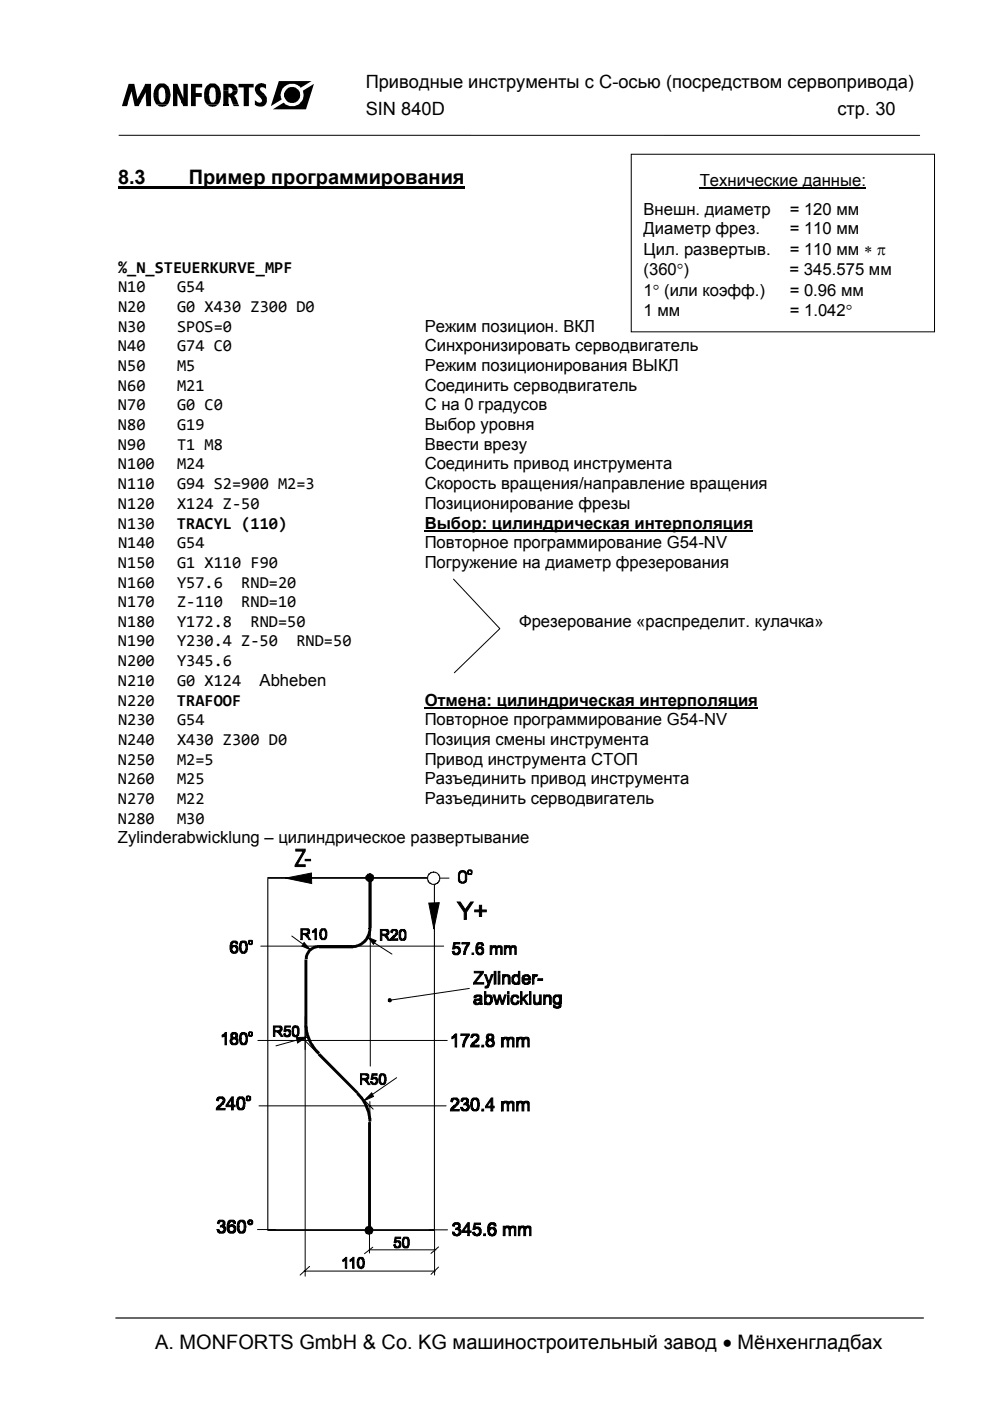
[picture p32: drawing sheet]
<svg xmlns="http://www.w3.org/2000/svg" width="210mm" height="297mm" viewBox="0 0 210 297" stroke-linecap="round" stroke-linejoin="round" font-family="sans-serif">
<defs><g id="words">
<g font-size="4.2">
<text x="25" y="39.1">8.3</text>
<text x="40" y="39.1">Пример программирования</text>
<text x="32.9" y="286.1">A. MONFORTS GmbH &amp; Co. KG машиностроительный завод • Мёнхенгладбах</text>
</g>
<g font-size="3.9">
<text x="77.5" y="18.6">Приводные инструменты с C-осью (посредством сервопривода)</text>
<text x="77.5" y="24.5">SIN 840D</text>
<text x="177.5" y="24.5">стр. 30</text>
</g>
<g font-size="3.5">
<text x="148.4" y="39.4">Технические данные:</text>
<text x="136.4" y="45.6">Внешн. диаметр</text>
<text x="167.4" y="45.6">= 120 мм</text>
<text x="136.4" y="49.7">Диаметр фрез.</text>
<text x="167.4" y="49.7">= 110 мм</text>
<text x="25" y="57.8">%_N_STEUERKURVE_MPF</text>
<text x="136.4" y="58.4">(360°)</text>
<text x="136.4" y="54">Цил. развертыв.</text>
<text x="167.4" y="58.4">= 345.575 мм</text>
<text x="167.4" y="54">= 110 мм ∗ π</text>
<text x="25" y="62">N10</text>
<text x="37.5" y="62">G54</text>
<text x="136.4" y="62.7">1° (или коэфф.)</text>
<text x="167.4" y="62.7">= 0.96 мм</text>
<text x="25" y="66.1">N20</text>
<text x="25" y="70.3">N30</text>
<text x="37.5" y="66.1">G0 X430 Z300 D0</text>
<text x="37.5" y="70.3">SPOS=0</text>
<text x="90" y="70.3">Режим позицион. ВКЛ</text>
<text x="136.4" y="67">1 мм</text>
<text x="167.5" y="67">= 1.042°</text>
<text x="25" y="74.5">N40</text>
<text x="37.5" y="74.5">G74 C0</text>
<text x="90" y="74.5">Синхронизировать серводвигатель</text>
<text x="25" y="82.8">N60</text>
<text x="25" y="78.6">N50</text>
<text x="37.5" y="82.8">M21</text>
<text x="37.5" y="78.6">M5</text>
<text x="90" y="82.8">Соединить серводвигатель</text>
<text x="90" y="78.6">Режим позиционирования ВЫКЛ</text>
<text x="25" y="87">N70</text>
<text x="37.5" y="87">G0 C0</text>
<text x="90" y="87">C на 0 градусов</text>
<text x="25" y="91.1">N80</text>
<text x="25" y="95.3">N90</text>
<text x="37.5" y="91.1">G19</text>
<text x="37.5" y="95.3">T1 M8</text>
<text x="90" y="91.1">Выбор уровня</text>
<text x="90" y="95.3">Ввести врезу</text>
<text x="25" y="99.5">N100</text>
<text x="37.5" y="99.5">M24</text>
<text x="90" y="99.5">Соединить привод инструмента</text>
<text x="25" y="107.8">N120</text>
<text x="25" y="103.7">N110</text>
<text x="37.5" y="107.8">X124 Z‐50</text>
<text x="37.5" y="103.7">G94 S2=900 M2=3</text>
<text x="90" y="107.8">Позиционирование фрезы</text>
<text x="90" y="103.7">Скорость вращения/направление вращения</text>
<text x="25" y="112.1">N130</text>
<text x="37.5" y="112.1">TRACYL (110)</text>
<text x="90" y="112.1">Выбор: цилиндрическая интерполяция</text>
<text x="25" y="116.2">N140</text>
<text x="37.5" y="116.2">G54</text>
<text x="90" y="116.2">Повторное программирование G54-NV</text>
<text x="25" y="124.6">N160</text>
<text x="25" y="120.4">N150</text>
<text x="37.5" y="124.6">Y57.6</text>
<text x="37.5" y="120.4">G1 X110 F90</text>
<text x="51.2" y="124.6">RND=20</text>
<text x="90" y="120.4">Погружение на диаметр фрезерования</text>
<text x="25" y="128.7">N170</text>
<text x="37.5" y="128.7">Z‐110</text>
<text x="51.2" y="128.7">RND=10</text>
<text x="25" y="132.9">N180</text>
<text x="25" y="137">N190</text>
<text x="37.5" y="137">Y230.4 Z‐50</text>
<text x="37.5" y="132.9">Y172.8</text>
<text x="53.1" y="132.9">RND=50</text>
<text x="62.8" y="137">RND=50</text>
<text x="110" y="132.9">Фрезерование «распределит. кулачка»</text>
<text x="25" y="141.2">N200</text>
<text x="37.5" y="141.2">Y345.6</text>
<text x="25" y="145.4">N210</text>
<text x="25" y="149.6">N220</text>
<text x="37.5" y="149.6">TRAFOOF</text>
<text x="37.5" y="145.4">G0 X124</text>
<text x="55" y="145.4">Abheben</text>
<text x="90" y="149.6">Отмена: цилиндрическая интерполяция</text>
<text x="25" y="153.8">N230</text>
<text x="37.5" y="153.8">G54</text>
<text x="90" y="153.8">Повторное программирование G54-NV</text>
<text x="25" y="157.9">N240</text>
<text x="37.5" y="157.9">X430 Z300 D0</text>
<text x="90" y="157.9">Позиция смены инструмента</text>
<text x="25" y="166.3">N260</text>
<text x="25" y="162.1">N250</text>
<text x="37.5" y="166.3">M25</text>
<text x="37.5" y="162.1">M2=5</text>
<text x="90" y="166.3">Разъединить привод инструмента</text>
<text x="90" y="162.1">Привод инструмента СТОП</text>
<text x="25" y="170.5">N270</text>
<text x="37.5" y="170.5">M22</text>
<text x="90" y="170.5">Разъединить серводвигатель</text>
<text x="25" y="174.6">N280</text>
<text x="25" y="178.8">Zylinderabwicklung – цилиндрическое развертывание</text>
<text x="37.5" y="174.6">M30</text>
</g>
</g></defs>
<path d="M59.1 17.2h7l-8.7 5.3zM57.8 23.2l8.8-5.4-1.7 5.4z" fill="#000"/>
<circle cx="62" cy="20.1" r="2.4" fill="#fff"/>
<g fill="#000">
<path d="M27.3 17.8h1.2l.6 3.2 1.7-3.2h1.2v4.7h-1l-.1-3.1-1.5 3.1h-.8l-.7-3.1-1 3.1h-1.1z" fill-rule="evenodd"/>
<path d="M36.7 17.8h.9l1.3 3v-3h.9v4.7h-1l-1.3-2.9 .1 2.9h-.9z" fill-rule="evenodd"/>
<path d="M40.5 17.8h2.4v.7h-1.4v1.2h1.3v.9h-1.3v1.9h-1z" fill-rule="evenodd"/>
<path d="M47.3 17.8h2.1a1.34 1.34 0 0 1 1 1.4h-1.1l-.2-.5-.3-.2h-.3v.7h-1.2z" fill-rule="evenodd"/>
<path d="M50.6 17.8h3.2v.7h-1v4h-1.1v-4h-1.1z" fill-rule="evenodd"/>
<path d="M33.3 18l.6-.3h.9a2.66 2.66 0 0 1 1.4 2.5h-1.1l-.1-.9a.73 .73 0 0 0-.9-.8 1.46 1.46 0 0 0-.5 1.7h-1.1l.2-1.2z" fill-rule="evenodd"/>
<path d="M32.5 20.2h1.1l.1 .9a.73 .73 0 0 0 .9 .6l.4-.5 .1-1h1.1l-.2 1-.5 1h-2.3l-.6-1.1z" fill-rule="evenodd"/>
<path d="M33.2 22.2h2.3a1.54 1.54 0 0 1-2.3 0z" fill-rule="evenodd"/>
<path d="M44 18l.6-.3 1.1 .1a2.45 2.45 0 0 1 1.1 2.4h-1.1v-1.2l-.4-.5h-.5l-.2 .2-.2 .6-.1 .9h-1v-.6a2.08 2.08 0 0 1 .7-1.6z" fill-rule="evenodd"/>
<path d="M43.9 22.2h2.3a1.71 1.71 0 0 1-2.3 0z" fill-rule="evenodd"/>
<path d="M43.3 20.2h1l.3 1.3 .2 .2h.5a1.68 1.68 0 0 0 .4-1.5h1.1l-.2 1.5-.4 .5h-2.2a2.15 2.15 0 0 1-.7-2z" fill-rule="evenodd"/>
<path d="M47.3 19.2h1.2v.6l.6-.1 .2-.5h1.1l-.2 .6-.6 .5 .5 .5 .5 1.4h-1.2l-.4-1.3-.5-.3v1.6h-1.2z" fill-rule="evenodd"/>
<path d="M49.4 22.2h1.2l.1 .3h-1.1z" fill-rule="evenodd"/>
<path d="M54.6 20.2h1.6l.4 .5v1l-.7 .8-1.1 .1-.8-.4v-1l.2 .2a.88 .88 0 0 0 1.4 .1l-.3-.7z" fill-rule="evenodd"/>
<path d="M54.4 18l.1-.1a1.36 1.36 0 0 1 1.7 0h.2v.9l-.2-.2a.72 .72 0 0 0-1.1 .1l.2 .6 .9 .9h-1.6a1.45 1.45 0 0 1-.2-2.2z" fill-rule="evenodd"/>
<circle cx="62" cy="20.1" r="1.69"/>
</g>
<path d="M47.3 22.2h1.2v.3h-1.2z" fill="#000"/>
<path d="M24.6 279.4h171.2" fill="none" stroke="#000" stroke-width=".25"/>
<path d="M25.2 28.7h169.8" fill="none" stroke="#000" stroke-width=".21"/>
<path d="M25 39.7h73.6" fill="none" stroke="#000" stroke-width=".44"/>
<path d="M90 112.6h69.7M90 150.2h70.7" fill="none" stroke="#000" stroke-width=".38"/>
<path d="M138.2 209.7h52v44.6h-52z" fill="#fff"/>
<path d="M96.2 122.8l9.8 10.5-9.7 9.3" fill="none" stroke="#000" stroke-width=".21"/>
<path d="M133.8 32.7h64.3v37.7h-64.3z" fill-rule="evenodd" fill="#fff" stroke="#000" stroke-width=".21"/>
<path d="M148.4 39.9h35.2" fill="none" stroke="#000" stroke-width=".25"/>
<path d="M56.7 186.1h35.4v74.7h-35.4z" fill="#fff"/>
<g fill="#000">
<path d="M56.7 185.9v.4l.2-.2v74.7h-.2zM64.7 182.2h1.1v.3h-1.1zM78.1 196.8l.6 .1zM78.1 186.6h.7v10.2h-.7zM56.7 185.9h35.4l.1 .2-.1-.2h.1v.2h-.2l.1 .2h-35.4zM64.6 217.3h.6l.2 1.6a8.3 8.3 0 0 0 1.7 3.5l.8 .7-.5 .5a9.3 9.3 0 0 1-2.8-6.3zM64.6 203.4h.6v13.9h-.6zM67.6 200.4h7.1v.7h-7.1zM65.3 201.5l.6-.6 1-.5h.7v.6a2.43 2.43 0 0 0-2.3 1.9v.4h-.7v-.1a2.46 2.46 0 0 1 .7-1.7zM78.1 196.9h.6a4.2 4.2 0 0 1-4.1 4.2v-.7a3.6 3.6 0 0 0 3.5-3.5zM100.1 202.1h.3v.3h-.3zM67.4 223.7l.5-.4 8.1 8.2-.5 .4z"/>
<path d="M75.9 231.5a9.5 9.5 0 0 1 2.8 5.6v.7h-.6a9.2 9.2 0 0 0-1.9-5.1l-.7-.8zM102.2 235.2h.4v.3h-.4zM102.2 221.6h.4v.4h-.4zM56.7 260.6h35.4v.4h-35.4v-.2v.2v-.2h.2zM78 237.9h.7v22.9h-.7zM92 186.1h.2v74.7l-.1 .2 .1-.2v.2h-.1v-.4l-.1 .2zM102.6 261.6h.3v.4h-.3z"/>
</g>
<g fill="none" stroke="#000" stroke-width=".21">
<path d="M49.1 199.7l.9-.2 .4 .4v.2h-.3l-.3-.4h-.3l-.4 .7v.3l.3-.3h.6l.4 .3 .1 .8-.4 .6h-.9l-.3-.5-.1-1.2zM51 199.7l.3-.2 .9 .2 .3 .6v1l-.2 .4-.5 .4h-.4l-.5-.4a2.59 2.59 0 0 1 0-1.8zM51.2 199.9l.6-.2 .3 .4 .1 1-.4 .7h-.4l-.3-.3v-1zM52.7 199.5l.7-.1 .1 .1-.1 .7-.5 .1-.2-.2zM52.8 199.6l.2-.1h.3v.6h-.4zM60.6 186.2l5.4-1.1 .1 2.2zM61.9 198.5l3.9 2.9M62.7 180h2v.4l-1.7 2.9h1.7v.4h-2.1v-.3l1.7-3h-1.6zM63.8 196.9h1.5l.3 .3v.7l-.6 .2 .4 .4 .4 .7h-.3l-.5-.7-.4-.4h-.5v1.1h-.3zM64.1 197.1h1l.2 .2v.4l-.2 .2h-1zM64.5 199.8l1.3 1.6-1.8-.8zM64.7 182.2h1.1v.3h-1.1z"/>
<path d="M66.3 197.4l.6-.5h.2v2.3h-.3v-1.8l-.5 .4zM68.1 197.1l.1-.2h.7l.3 .5 .1 1.1-.4 .7h-.7l-.3-.4-.1-1zM68.3 197.1h.5l.2 .4v1.1l-.2 .4h-.4a1.82 1.82 0 0 1-.2-1.6zM78 198.8l1.7 .7-.5 .7zM80.6 197.1h1.5l.3 .2 .1 .5-.2 .3-.5 .2 .5 .4 .3 .7h-.3l-.6-.9-.4-.2h-.3v1.1h-.4zM81 197.3h.9l.2 .1v.5l-.2 .2h-.9zM83 197.2l.2-.1h.7l.3 .2v.8l-1 1h1.1v.3h-1.5l.1-.4 1.1-1.2-.1-.5h-.6l-.1 .5-.3-.1zM84.9 197.2l.2-.1h.6l.4 .5v1.2l-.4 .6h-.6l-.4-.4-.1-1.3zM85 197.4l.6-.1 .2 .2 .1 1-.1 .4-.2 .2h-.4l-.3-.3zM90.9 191.5l2.2-.1-1.1 5.5zM93 186.2h2.2M96.2 199.8h1.3v.3h-1l-.1 .7 .6-.1 .4 .2 .1 .2a.72 .72 0 0 1 0 1l-.5 .3h-.6l-.4-.3-.1-.4h.4a.52 .52 0 0 0 .4 .5 .52 .52 0 0 0 .6-.4v-.5l-.3-.3h-.5l-.2 .2h-.3z"/>
<path d="M97 191.2h.6l1.1 1.8 1.1-1.8h.5l-1.4 2.2v1.5h-.5v-1.5zM97.4 184.8l.8-.2 .4 .1 .3 .4v1.7l-.6 .5h-.5l-.5-.4-.1-1.6zM97.5 185.1l.7-.3 .5 .4v1.5l-.4 .3h-.5l-.3-.3zM98 199.8h1.6v.3l-.6 .9-.3 .6v.8h-.4v-.7l.4-1 .5-.6h-1.2zM99.3 184.7l.5-.1 .1 .1v.5a.37 .37 0 0 1-.4 .1 .37 .37 0 0 1-.2-.3zM99.3 184.5l.5-.1 .2 .2 .1 .5-.2 .3h-.6v-.1a.45 .45 0 0 1 0-.8zM100.6 192.9h1v-1h.5v1h1v.4h-1v1h-.5v-1h-1zM101.3 199.9l.8-.1 .4 .4 .1 .2-.4 .1-.2-.4h-.4l-.3 .2-.1 .4v.4l.4-.4h.5l.4 .4 .1 .8-.6 .5h-.7l-.4-.5v-1.2zM47.1 219.5l.5-.3 .2-.3h.2v2.6h-.3v-2l-.5 .3h-.1zM49.1 219.1l.3-.2h.5l.4 .3 .1 .6-.4 .3 .3 .1 .2 .3v.6l-.5 .4h-.7l-.4-.3a.59 .59 0 0 1 0-.8l.4-.3-.4-.3zM49.2 200.8l.6-.1 .3 .4v.4l-.2 .3-.6-.1a.67 .67 0 0 1-.1-.9zM51.1 219.1l.3-.2h.4l.4 .2 .3 .6v1l-.3 .6-.3 .2h-.6l-.4-.5a2.21 2.21 0 0 1 .2-1.8z"/>
<path d="M51.2 219.4l.5-.3 .4 .4v1.2a.47 .47 0 0 1-.4 .6 .47 .47 0 0 1-.6-.4zM52.7 218.9l.2-.1 .6 .1v.6a.47 .47 0 0 1-.6 .1 .47 .47 0 0 1-.2-.6zM52.9 218.9l.5 .1v.5l-.2 .1h-.2l-.2-.2zM55.3 200.6h38.8M64 220l15.1 15.2M64.7 215.5v7M95.8 219.8l.4-.1 .4-.5h.2v2.8h-.3v-2.2l-.6 .4zM97.7 219.2h1.8v.3l-.7 1-.4 1.5h-.3v-.6l.4-1 .5-.9h-1.3zM100.1 202.1h.3v.3h-.3zM100.1 219.4l.2-.2h.8l.4 .3 .1 .8-1.3 1.3h1.3v.4h-1.8v-.3l.3-.5 .4-.2 .8-.9v-.3l-.4-.3h-.5l-.2 .5h-.4zM101.3 201.2l.3-.2 .5 .1 .2 .3-.2 .7-.5 .1-.3-.2zM103.3 219.4l.2-.2 1 .2 .2 .7-.4 .4a.81 .81 0 0 1 .4 1.2l-.5 .3h-.7l-.4-.4-.1-.7 .5-.4-.3-.3-.1-.2z"/>
<path d="M103.5 219.6l.3-.1h.4l.2 .3-.1 .3-.1 .2h-.6l-.1-.2zM103.9 200.5h.3v.3l.3-.3h.6l.2 .3 .3-.3 .7 .1 .2 .2v1.6h-.3v-1.5l-.3-.2-.5 .3v1.4h-.3v-1.3l-.2-.4-.6 .3-.1 1.4h-.3zM106.3 220h.3l.1 .2 .3-.3h.5l.3 .4 .4-.4h.5l.2 .2 .1 1.9h-.3v-1.6l-.2-.2h-.4l-.3 .3v1.5h-.3v-1.7l-.6-.1-.2 .3v1.5h-.4zM106.9 200.5h.3v.3l.3-.3h.6l.2 .3 .3-.3 .7 .1 .2 .2v1.6h-.3v-1.4l-.3-.3-.5 .3v1.4h-.3v-1.3l-.3-.4h-.3l-.3 .4v1.3h-.3zM109.5 220h.3v.2l.4-.3h.5l.3 .4 .4-.4 .6 .1 .2 .3v1.7h-.3v-1.5l-.1-.3h-.5l-.2 .3v1.5h-.4v-1.6l-.2-.2-.5 .1-.2 .4v1.3h-.3zM49.1 220.5l.7-.3 .3 .3v.6l-.6 .2a.62 .62 0 0 1-.4-.8zM54.7 220.6h40.1M95.9 232.9l.9-.1a.92 .92 0 0 1 .5 .9 .92 .92 0 0 1-.6 .8l-.7 .7h1.3v.3h-1.8l.1-.4 1.3-1.3v-.5a.52 .52 0 0 0-.8-.1l-.2 .4h-.3zM97.9 233l.3-.2 .8 .1 .3 .3v.5l-.3 .3 .5 .5v.4l-.3 .5-.2 .1h-.8l-.4-.3-.1-.4h.3l.1 .3 .3 .2 .5-.1 .2-.3v-.4l-.4-.3-.4 .1 .1-.4h.3a.46 .46 0 0 0 .3-.4 .46 .46 0 0 0-.3-.5l-.4 .1-.3 .5-.3-.1zM100.1 233l.3-.2h.6l.6 .6v1.5l-.6 .6h-.6l-.5-.6-.1-1.1zM100.3 233.2l.5-.2 .5 .6v1.2l-.4 .5-.6-.1-.1-.4v-1.2zM102.2 235.2h.4v.3h-.4z"/>
<path d="M102.2 221.6h.4v.4h-.4zM103.5 220.7l.6-.1 .4 .3v.5l-.3 .3h-.6l-.2-.3zM104.1 233.3v1.2h-.8zM104.2 232.8h.3v1.7h.3v.4h-.3v.6h-.4v-.6h-1.2v-.4zM106.3 233.6h.3l.1 .2 .3-.3h.5l.3 .3 .4-.3 .6 .1 .2 .2v1.7h-.3v-1.6l-.2-.1h-.5l-.2 .3v1.4h-.3v-1.6l-.2-.1h-.5l-.1 .2v1.5h-.4zM109.5 233.6h.3v.2l.4-.3h.4l.4 .3 .4-.3 .6 .1 .2 .2v1.7h-.3v-1.5l-.2-.2h-.4l-.2 .2v1.5h-.4v-1.6l-.2-.1h-.4l-.3 .5v1.2h-.3zM46.3 258.8l.2-.1 .9 .1 .3 .3v.5l-.4 .3 .6 .5v.4l-.4 .6-1 .1-.3-.3-.2-.5h.4l.4 .5h.3l.4-.3v-.5l-.4-.3h-.4l.1-.3h.2a.44 .44 0 0 0 .2-.6 .44 .44 0 0 0-.7-.1l-.1 .4-.3-.1zM48.5 258.8l.3-.1h.7l.4 .4v.3h-.3l-.2-.4-.4-.1-.5 .5v.6l.7-.4 .7 .5v.9l-.4 .5h-.7l-.6-.6v-1.2zM48.8 260l.4-.1 .4 .3-.1 .8a.62 .62 0 0 1-.9 0 .62 .62 0 0 1 .1-.9zM50.8 258.8l.7-.1 .5 .4a2.58 2.58 0 0 1-.1 2.1l-.4 .3h-.7l-.3-.3a1.84 1.84 0 0 1-.2-1.6l.2-.5zM50.8 259.1l.5-.2 .4 .3 .1 1.4-.1 .3-.3 .3a.4 .4 0 0 1-.5 0 .4 .4 0 0 1-.1-.4l-.1-1.4zM52.7 259l.5-.2 .2 .5-.5 .2-.2-.2z"/>
<path d="M96.1 259.5l.4-.3h.6l.4 .3 .1 .7-.4 .3 .5 .3v.7a.92 .92 0 0 1-1.5 .3l-.2-.3v-.3h.3l.1 .3 .3 .2h.3l.3-.2v-.6l-.4-.3-.3 .1 .1-.3a.55 .55 0 0 0 .6-.6 .58 .58 0 0 0-.8-.3l-.2 .5-.3-.1zM99.2 259.2h.3v1.8h.4v.3h-.4v.7h-.3v-.7h-1.2v-.3zM99.2 259.8v1.2h-.9zM100.6 259.3h1.3v.3h-1.1l-.2 .7 .8-.2 .5 .4 .1 .9-.5 .6-.5 .1-.4-.2-.4-.5 .4-.2 .3 .5h.4l.3-.2v-.7l-.3-.3-1 .2zM103.8 259.4l.9-.2 .5 .6v.1h-.4l-.1-.3-.4-.1-.5 .4-.1 .6 .4-.3h.6l.4 .3 .1 .4-.1 .8-.6 .4-.6-.1-.3-.3-.2-.5v-1.1zM106.7 260h.3v.3l.5-.4 .5 .1 .2 .2a.69 .69 0 0 1 1.1-.1l.1 1.9h-.3v-1.5l-.3-.3-.4 .1-.2 .2v1.5h-.3v-1.5l-.2-.3-.6 .2v1.6h-.4zM109.9 260h.3v.3l.5-.4 .4 .1 .3 .3 .4-.4 .6 .1 .2 .3v1.7h-.3v-1.5l-.2-.3-.5 .1-.2 .2v1.5h-.3v-1.6l-.2-.2h-.3l-.3 .3-.1 1.5h-.3zM54.6 260.7h3.8M91 260.8h3.9M102.6 261.6h.3v.4h-.3zM103.9 260.6h.8l.2 .8-.4 .3-.6-.2a.74 .74 0 0 1 0-.9z"/>
<circle cx="78.4" cy="186.1" r=".79"/>
<circle cx="49.6" cy="219.6" r=".39"/>
<circle cx="53.1" cy="259.1" r=".52"/>
<circle cx="78.3" cy="260.9" r=".79"/>
</g>
<g fill="#000">
<path d="M60.6 186.2l5.4-1.1 .1 2.2zM78 198.8l1.7 .7-.5 .7zM90.9 191.5l2.2-.1-1.1 5.5zM64.5 199.8l1.3 1.6-1.8-.8z"/>
<path d="M52.8 199.4h.6l.1 .1-.1 .7-.5 .1-.2-.2zM52.8 199.6l.1 .5h.4v-.6h-.3z" fill-rule="evenodd"/>
<path d="M63.8 196.9h1.5l.3 .3v.7l-.6 .2 .4 .4 .4 .7h-.3l-.5-.7-.4-.4h-.5v1.1h-.3zM64.1 197.1v.8h1l.2-.2v-.4l-.2-.2z" fill-rule="evenodd"/>
<path d="M62.7 180.1h2v.3l-1.7 2.9h1.7v.4h-2.1v-.3l1.7-3h-1.6z" fill-rule="evenodd"/>
<path d="M66.3 197.4l.6-.5h.2v2.3h-.3v-1.8l-.5 .4z" fill-rule="evenodd"/>
<path d="M68.1 197.1l.1-.2h.7l.3 .5 .1 1.1-.2 .6-.2 .1h-.7l-.3-.4-.1-1zM68.3 197.1l-.1 .1a1.62 1.62 0 0 0 0 1.6l.2 .2h.4l.2-.4-.1-1.3-.1-.2z" fill-rule="evenodd"/>
<path d="M80.6 197.1h1.5l.3 .2 .1 .5-.2 .3-.5 .2 .5 .4 .3 .7h-.3l-.6-.9-.4-.2h-.3v1.1h-.4zM81 197.3v.8h.9l.2-.2v-.5l-.2-.1z" fill-rule="evenodd"/>
<path d="M83 197.2l.2-.1h.7l.3 .2v.8l-1 1h1.1v.3h-1.5l.1-.4 1.1-1.2-.1-.5h-.6l-.1 .5-.3-.1z" fill-rule="evenodd"/>
<path d="M84.9 197.2l.2-.1h.6l.4 .5v1.2l-.4 .6h-.6l-.4-.4-.1-1.3zM85 197.4l-.1 1.4 .3 .3h.4l.2-.2 .1-.4-.1-1-.2-.2z" fill-rule="evenodd"/>
<path d="M97.7 184.9l-.3 .4 .1 1.4 .3 .3h.5l.4-.3v-1.5l-.5-.4zM97.4 184.8l.8-.2 .4 .1 .3 .4v1.7l-.6 .5h-.5l-.5-.4-.1-1.6z" fill-rule="evenodd"/>
<path d="M97 191.2h.6l1.1 1.8 1.1-1.8h.5l-1.4 2.2v1.5h-.5v-1.5z" fill-rule="evenodd"/>
<path d="M99.3 184.7a.43 .43 0 0 0 .1 .5 .43 .43 0 0 0 .5 .1v-.6l-.1-.1zM99.3 184.5l.5-.1 .2 .2 .1 .5-.2 .3h-.6v-.1a.45 .45 0 0 1 0-.8z" fill-rule="evenodd"/>
<path d="M100.6 192.9h1v-1h.5v1h1v.4h-1v1h-.5v-1h-1z" fill-rule="evenodd"/>
<path d="M49.1 199.7l.9-.2 .4 .4v.2h-.3l-.3-.4h-.3l-.4 .7v.3l.3-.3h.6l.4 .3 .1 .8-.4 .6h-.9l-.3-.5-.1-1.2zM49.2 200.8a.67 .67 0 0 0 .1 .9l.6 .1 .2-.3v-.4l-.3-.4z" fill-rule="evenodd"/>
<path d="M51 199.7l.3-.2 .9 .2 .3 .6v1l-.2 .4-.5 .4h-.4l-.5-.4a2.59 2.59 0 0 1 0-1.8zM51.2 199.9l-.1 .6 .1 1 .2 .3h.4l.4-.7-.1-1-.3-.4z" fill-rule="evenodd"/>
<path d="M52.8 218.8h.5l.2 .1v.6a.49 .49 0 0 1-.7 .1 .49 .49 0 0 1 0-.7zM52.9 218.9l-.1 .5 .2 .2h.2l.2-.1v-.5z" fill-rule="evenodd"/>
<path d="M96.2 199.8h1.3v.3h-1l-.1 .7 .3-.1h.5l.4 .4 .1 .4-.2 .6-.5 .3h-.6l-.4-.3-.1-.4h.4a.43 .43 0 0 0 .6 .4l.4-.3v-.5l-.3-.3h-.5l-.2 .2h-.3z" fill-rule="evenodd"/>
<path d="M97.7 219.2h1.8v.3l-.7 1-.4 1.5h-.3v-.6l.4-1 .5-.9h-1.3z" fill-rule="evenodd"/>
<path d="M98 199.8h1.6v.3l-.6 .9-.3 .6v.8h-.4v-.7l.4-1 .5-.6h-1.2z" fill-rule="evenodd"/>
<path d="M101.3 199.9l.8-.1 .4 .4 .1 .2-.4 .1-.2-.4h-.4l-.3 .2-.1 .4v.4l.4-.4h.5l.4 .4 .1 .8-.6 .5h-.5l-.6-.5v-1.2zM101.4 201.1l-.1 .2v.7l.6 .2 .4-.4v-.4l-.4-.4z" fill-rule="evenodd"/>
<path d="M103.9 200.5h.3v.3l.3-.3h.6l.2 .3 .3-.3 .7 .1 .2 .2v1.6h-.3v-1.5l-.3-.2-.5 .3v1.4h-.3v-1.3l-.2-.4-.6 .3-.1 1.4h-.3z" fill-rule="evenodd"/>
<path d="M106.9 200.5h.3v.3l.3-.3h.6l.2 .3 .3-.3 .7 .1 .2 .2v1.6h-.3v-1.4l-.3-.3-.5 .3v1.4h-.3v-1.3l-.3-.4h-.3l-.3 .4v1.3h-.3z" fill-rule="evenodd"/>
<path d="M47.1 219.5l.5-.3 .2-.3h.2v2.6h-.3v-2l-.5 .3h-.1z" fill-rule="evenodd"/>
<path d="M49.1 219.1l.3-.2h.5l.5 .5-.1 .5-.3 .2 .3 .1 .2 .3v.6l-.5 .4-.9-.1-.3-.5 .1-.5 .4-.3-.4-.3zM49.2 219.6a.4 .4 0 0 0 .8 0 .4 .4 0 0 0-.8 0zM49.2 220.4l-.1 .1a.62 .62 0 0 0 .4 .8l.6-.2v-.6l-.3-.3z" fill-rule="evenodd"/>
<path d="M51.1 219.1l.3-.2h.4l.4 .2 .3 .6v1l-.3 .6-.3 .2h-.6l-.4-.5a2.21 2.21 0 0 1 .2-1.8zM51.4 219.2l-.2 .4v1.3l.1 .2a.4 .4 0 0 0 .7 0l.2-.4-.1-1.2-.4-.4z" fill-rule="evenodd"/>
<path d="M95.8 219.8l.4-.1 .4-.5h.2v2.8h-.3v-2.2l-.6 .4z" fill-rule="evenodd"/>
<path d="M95.9 232.9l.9-.1a.92 .92 0 0 1 .5 .9 .92 .92 0 0 1-.6 .8l-.7 .7h1.3v.3h-1.8l.1-.4 1.4-1.4-.2-.5a.51 .51 0 0 0-.7 0l-.2 .4h-.3z" fill-rule="evenodd"/>
<path d="M98 232.9l.2-.1 .8 .1 .3 .3v.5l-.3 .3 .5 .5v.4l-.4 .6h-.9l-.4-.3-.1-.4h.3l.1 .3 .3 .2 .5-.1 .2-.3v-.4l-.4-.3-.4 .1 .1-.4h.3a.46 .46 0 0 0 .3-.4 .46 .46 0 0 0-.3-.5l-.4 .1-.3 .5-.3-.1z" fill-rule="evenodd"/>
<path d="M100.1 233l.3-.2h.6l.6 .6v1.5l-.6 .6h-.7l-.4-.6-.1-1.1zM100.3 233.2l-.1 .4v1.2l.1 .4 .6 .1 .4-.5v-1.2l-.5-.6z" fill-rule="evenodd"/>
<path d="M100.1 219.4l.2-.2h.8l.4 .3 .1 .8-1.3 1.3h1.3v.4h-1.8v-.3l.3-.5 .4-.2 .8-.9v-.3l-.4-.3h-.5l-.2 .5h-.4z" fill-rule="evenodd"/>
<path d="M103.4 219.3l.8-.1 .4 .3 .1 .6-.4 .4a.81 .81 0 0 1 .4 1.2l-.5 .3h-.7l-.5-.6 .1-.7 .4-.2-.3-.3-.1-.2zM103.5 219.6v.5l.1 .2h.6l.1-.2 .1-.3-.2-.3h-.4zM103.5 220.7l-.1 .7 .2 .3h.6l.3-.3v-.5l-.4-.3z" fill-rule="evenodd"/>
<path d="M104.2 232.8h.3v1.7h.3v.4h-.3v.6h-.4v-.6h-1.2v-.4zM104.1 233.3l-.8 1.2h.8z" fill-rule="evenodd"/>
<path d="M106.3 233.6h.3l.1 .2 .3-.3h.5l.3 .3 .4-.3 .6 .1 .2 .2v1.7h-.3v-1.6l-.2-.1h-.5l-.2 .3v1.4h-.3v-1.6l-.2-.1h-.5l-.1 .2v1.5h-.4z" fill-rule="evenodd"/>
<path d="M106.3 220h.3l.1 .2 .3-.3h.5l.3 .4 .4-.4h.5l.2 .2 .1 1.9h-.3v-1.6l-.2-.2h-.4l-.3 .3v1.5h-.3v-1.7l-.6-.1-.2 .3v1.5h-.4z" fill-rule="evenodd"/>
<path d="M109.5 233.6h.3v.2l.4-.3h.4l.4 .3 .4-.3 .6 .1 .2 .2v1.7h-.3v-1.5l-.2-.2h-.4l-.2 .2v1.5h-.4v-1.6l-.2-.1h-.4l-.3 .5v1.2h-.3z" fill-rule="evenodd"/>
<path d="M109.5 220h.3v.2l.4-.3h.5l.3 .4 .4-.4 .6 .1 .2 .3v1.7h-.3v-1.5l-.1-.3h-.5l-.2 .3v1.5h-.4v-1.6l-.2-.2-.5 .1-.2 .4v1.3h-.3z" fill-rule="evenodd"/>
<path d="M48.5 258.8l.3-.1h.7l.4 .4v.3h-.3l-.2-.4-.4-.1-.5 .5v.6l.7-.4 .7 .5v.9l-.4 .5h-.7l-.6-.6v-1.2zM48.8 260a.64 .64 0 0 0-.2 .9 .64 .64 0 0 0 .9 .2l.1-.9-.4-.3z" fill-rule="evenodd"/>
<path d="M52.5 259.1a.55 .55 0 0 1 1.1 0 .55 .55 0 0 1-1.1 0zM52.8 258.9v.4l.4 .2 .2-.5-.2-.2z" fill-rule="evenodd"/>
<path d="M103.8 259.4l.9-.2 .5 .6v.1h-.4l-.1-.3-.4-.1-.5 .4-.1 .6 .4-.3h.6l.4 .3 .1 .4-.1 .8-.6 .4-.9-.3-.2-.6v-1.1zM103.9 260.6a.66 .66 0 0 0 0 .9l.3 .3h.3l.4-.4-.2-.8z" fill-rule="evenodd"/>
<path d="M46.3 258.8l.2-.1 .9 .1 .3 .3v.5l-.4 .3 .6 .5v.4l-.4 .6-1 .1-.3-.3-.2-.5h.4l.4 .5h.3l.4-.3v-.5l-.4-.3h-.4l.1-.3h.2a.44 .44 0 0 0 .4-.5 .44 .44 0 0 0-.6-.3l-.3 .1-.1 .4-.3-.1z" fill-rule="evenodd"/>
<path d="M50.8 258.8l.7-.1 .5 .4a2.58 2.58 0 0 1-.1 2.1l-.4 .3h-.7l-.3-.3a1.84 1.84 0 0 1-.2-1.6zM50.8 259.1l-.1 .3 .1 1.5a.41 .41 0 0 0 .6 .3l.3-.3 .1-.3-.1-1.4-.4-.3z" fill-rule="evenodd"/>
<path d="M96.1 259.5l.4-.3h.6l.3 .3 .2 .7-.4 .3 .5 .3v.7a.92 .92 0 0 1-1.5 .3l-.2-.3v-.3h.3l.1 .3 .3 .3h.3l.3-.3v-.6l-.4-.3-.3 .1 .1-.3a.55 .55 0 0 0 .6-.6l-.3-.3a.43 .43 0 0 0-.4 0 .43 .43 0 0 0-.2 .4h-.4z" fill-rule="evenodd"/>
<path d="M99.2 259.2h.3v1.8h.4v.3h-.4v.7h-.3v-.7h-1.2v-.3zM99.2 259.8l-.9 1.2h.9z" fill-rule="evenodd"/>
<path d="M100.6 259.3h1.3v.3h-1.1l-.2 .7 .8-.2 .5 .4 .1 .9-.5 .6-.5 .1-.4-.2-.4-.5 .4-.2 .3 .6h.4l.3-.3v-.7l-.3-.3-1 .2z" fill-rule="evenodd"/>
<path d="M106.7 260h.3v.3l.5-.4 .5 .1 .2 .2a.69 .69 0 0 1 1.1-.1l.1 1.9h-.3v-1.5l-.3-.3-.4 .1-.2 .2v1.5h-.3v-1.5l-.2-.3-.5 .2-.1 1.6h-.4z" fill-rule="evenodd"/>
<path d="M109.9 260h.3v.3l.5-.4 .4 .1 .3 .3 .4-.4 .6 .1 .2 .3v1.7h-.3v-1.5l-.2-.3-.5 .1-.2 .2v1.5h-.3v-1.6l-.2-.2h-.3l-.3 .3-.1 1.5h-.3z" fill-rule="evenodd"/>
<circle cx="78.4" cy="186.1" r=".79"/>
<circle cx="78.3" cy="260.9" r=".79"/>
</g>
<circle cx="91.9" cy="186.2" r="1.32" fill="#fff"/>
<g fill="none" stroke="#000" stroke-width=".21">
<path d="M78.5 191.3v34.7M79.1 199.7l4 2.6M58 217.5h1.5l.2 .3v.7l-.6 .3 .4 .2 .5 .8h-.4l-.8-1h-.5v1h-.3zM58.3 217.8h1l.2 .4-.4 .3h-.8zM60.4 217.5h1.2v.3h-1l-.1 .6 .8-.1 .3 .4v.6l-.2 .4-.3 .1-.8-.1-.1-.5h.3a.48 .48 0 0 0 .7 .3l.1-.1v-.6l-.2-.3h-.5l-.1 .3-.3-.1zM62.2 217.7l.1-.1a.69 .69 0 0 1 1 .5v1.4l-.4 .3h-.4l-.4-.2-.1-.4v-1.1zM62.3 217.8l.4-.1 .4 .4v1.1l-.3 .4h-.3l-.2-.3-.1-.8zM62.9 220l2-.1-1.8 1.2zM64.7 217.5v53.1M65.2 219.9l-6.7 1.8M82.4 211.9a.33 .33 0 0 1 .5 0 .33 .33 0 0 1-.1 .5 .33 .33 0 0 1-.5-.2zM99.5 209.6l-17 2.5"/>
<path d="M100.6 206h1.9v.3l-1.7 2h1.8v.3h-2.2v-.3l1.7-2h-1.5zM100.6 211.2l.4-.3h.8l.4 .4 .1 1.6h-.4v-.2l-.6 .3-.4-.1a.43 .43 0 0 1-.4-.6l.1-.3 .2-.1 1-.2-.1-.5h-.4l-.4 .2v.2h-.4zM100.8 212.2l1-.3v.6l-.3 .2h-.6zM102.7 206.7h.4l.5 1.6 .6-1.6h.3l-.8 2.3-.4 .5h-.4v-.4h.4l.2-.5zM102.7 210.2h.3v1l.3-.3h.6l.4 .5 .1 .9-.6 .7h-.5l-.3-.3v.2h-.3zM103.2 211.3l.4-.1 .3 .3a.93 .93 0 0 1 0 1.1l-.2 .1h-.4l-.2-.1-.1-1zM104.5 210.9h.4l.4 1.7 .5-1.7h.3l.5 1.6 .4-1.6h.3l-.6 2h-.4l-.4-1.5-.4 1.5h-.3zM104.8 206h.4v2.6h-.4zM105.6 206h.4v.3h-.4zM105.6 206.7h.4v1.9h-.4zM106.6 206.7h.2v.2l.3-.2 .9 .1 .2 .4v1.4h-.4v-1.5l-.2-.2h-.5l-.2 .2-.1 1.5h-.2zM107.6 210.2h.3v.4h-.3z"/>
<path d="M107.6 210.9h.3v2h-.3zM108.6 207l.5-.3h.5l.3 .2v-.9h.3v2.6h-.3v-.2l-.3 .3h-.4l-.4-.2-.3-.4zM108.6 211.1l.3-.2 .9 .2 .2 .5h-.3l-.2-.4h-.2h-.4l-.2 .4v.7l.3 .4h.5l.2-.5h.4l-.3 .7-.8 .1-.5-.4-.2-.9zM109.1 207l.5-.1 .3 .4-.1 1-.6 .1a.95 .95 0 0 1-.1-1.4zM110.4 210.2h.3v1.6l.7-.9h.5l-.8 .8 .9 1.2h-.4l-.7-1-.2 .3v.7h-.3zM111 206.8l.9-.1 .5 .3 .1 .8h-1.5l.1 .5 .3 .1h.5l.2-.4 .3 .1-.2 .5-.3 .1h-.6l-.5-.3-.1-.3v-.8zM111.2 207l.7-.1 .2 .6h-1.1zM112.3 210.2h.3v2.7h-.3zM112.9 206.7h.3v.2l.2-.2h.4h.2l-.2 .3a.38 .38 0 0 0-.5 .4l-.1 1.2h-.3zM113.1 210.9h.3v1.6l.3 .2 .6-.1 .1-1.7h.3v2h-.3v-.2l-.4 .3h-.4l-.4-.2zM114 207.5h1v.4h-1zM115.3 210.9h.2v.3l.4-.3 .8 .2 .2 .4v1.4h-.4v-1.5l-.1-.2h-.6l-.1 .2-.1 1.5h-.3z"/>
<path d="M117.6 211l.8-.1 .2 .3v-.3h.4v2.4l-.7 .5h-.4l-.6-.3v-.4l.3 .1 .2 .3h.6l.2-.3v-.5l-.2 .2h-.6l-.5-.5v-.8zM117.7 211.4l.1-.1a.37 .37 0 0 1 .6 0l.2 .3v.7l-.1 .3a.58 .58 0 0 1-.7 0 .58 .58 0 0 1-.2-.7zM46.2 232.7l.3-.1h.7a.66 .66 0 0 1 .5 .5 .66 .66 0 0 1-.2 .7l-1.2 1.2h1.4v.3h-1.8l.1-.5 1.2-1.2v-.5a.54 .54 0 0 0-.6-.2 .54 .54 0 0 0-.4 .5l-.3-.1zM49.1 233.1v1.2h-.9zM49.1 232.6h.4v1.7h.3v.3h-.3v.7h-.4v-.7h-1.2v-.3zM50.4 232.9l.4-.3h.7l.4 .6 .1 .8-.1 .6-.4 .6-.8 .1-.4-.4a2.31 2.31 0 0 1 .1-2zM50.8 232.9l.3-.1 .4 .3v1.7a.52 .52 0 0 1-.6 .3 .52 .52 0 0 1-.4-.6v-1.2zM52.3 232.5l.4-.2 .4 .3v.5l-.1 .2-.5 .1-.3-.2zM52.5 232.6h.3a.43 .43 0 0 1 0 .6l-.4-.1zM54.9 234.5h39.7M76.4 227.6h1.4l.3 .3 .1 .7-.6 .3 .3 .2 .5 .9h-.4l-.7-1h-.6v1h-.3zM76.7 227.9l1.1 .1 .1 .5-.2 .1h-1z"/>
<path d="M78.4 233.6v4.8M78.8 231.7l.4 .8-2.1 .9zM78.9 227.6h1v.4h-.8l-.1 .6 .2-.2h.5l.3 .4 .1 .6-.4 .6h-.7l-.4-.5v-.2h.3l.2 .4h.5l.2-.3-.1-.6-.2-.2-.8 .3zM80.6 227.9l.2-.3h.5l.4 .4 .2 .5-.2 1.1-.3 .4-.6-.1a1.71 1.71 0 0 1-.2-2zM80.8 228a.54 .54 0 0 1 .8 .3l-.2 1.3h-.6a1.77 1.77 0 0 1-.1-1.5zM84.1 228.5l-6.4 4.4M78.3 246.7v19M64.5 269.5h27.8M65.6 268.5l-2 1.8M72.7 267.1l.4-.2 .2-.3h.2v2.3h-.3v-1.8l-.5 .3zM74.2 267.1l.4-.1 .2-.4h.3v2.3h-.4v-1.8l-.4 .3zM76.1 266.7l.6-.1 .4 .4a1.75 1.75 0 0 1 0 1.4l-.1 .4-.5 .2-.4-.2-.2-.3a1.99 1.99 0 0 1 0-1.6z"/>
<path d="M76.2 266.9l.5-.1 .2 .2 .1 1.1-.3 .5-.6-.1v-1.3zM78.3 265h14.1M79 264.4l-1.7 1.4M83.8 262.3h1.1v.3h-.9l-.1 .6 .2-.1 .8 .1 .1 .9-.3 .4-.8 .1-.3-.2-.1-.4 .3-.1 .3 .5 .6-.3v-.6l-.2-.2h-.4l-.2 .2-.3-.1zM85.6 262.4h.9l.3 .5v1l-.2 .5-.3 .2-.7-.1-.2-.3-.1-1.4zM85.6 262.8l.3-.3h.3l.3 .3v1.3l-.3 .3h-.3l-.3-.3zM92.1 260.8v9.5M93 264.4l-1.6 1.3M93 268.6l-1.6 1.6"/>
<circle cx="91.9" cy="186.2" r="1.32"/>
</g>
<g fill="#000">
<path d="M62.9 220l2-.1-1.8 1.2zM78.8 231.7l.4 .8-2.1 .9z"/>
<path d="M58 217.5h1.5l.2 .3v.7l-.2 .2-.4 .1 .4 .2 .5 .8h-.4l-.4-.7-.4-.3h-.5v1h-.3zM58.3 217.8v.7h.8l.4-.3-.2-.4z" fill-rule="evenodd"/>
<path d="M60.4 217.5h1.2v.3h-1l-.1 .6 .8-.1 .3 .4v.8l-.5 .3-.8-.1-.1-.5h.3a.48 .48 0 0 0 .7 .3l.1-.1v-.6l-.2-.3h-.5l-.1 .3-.3-.1z" fill-rule="evenodd"/>
<path d="M62.2 217.7l.1-.1a.69 .69 0 0 1 1 .5v1.4l-.4 .3h-.4l-.4-.2-.1-.4v-1.1zM62.4 217.8l-.2 .7 .1 .8 .2 .3h.3l.3-.4v-1.1l-.4-.4z" fill-rule="evenodd"/>
<path d="M82.4 211.9a.33 .33 0 0 1 .5 0 .33 .33 0 0 1-.1 .5 .33 .33 0 0 1-.5-.2z" fill-rule="evenodd"/>
<path d="M100.6 206h1.9v.3l-1.7 2h1.8v.3h-2.2v-.3l1.7-2h-1.5z" fill-rule="evenodd"/>
<path d="M100.6 211.2l.4-.3h.8l.4 .4 .1 1.6h-.4v-.2l-.6 .3-.4-.1a.43 .43 0 0 1-.4-.6l.1-.3 .2-.1 1-.2-.1-.5h-.4h-.3l-.1 .4h-.4zM100.8 212.2l.1 .5h.6l.3-.2v-.6z" fill-rule="evenodd"/>
<path d="M102.7 206.7h.4l.5 1.6 .6-1.6h.3l-.8 2.3-.4 .5h-.4v-.4h.4l.2-.5z" fill-rule="evenodd"/>
<path d="M102.7 210.2h.3v1l.3-.3h.6l.5 .7v.7l-.6 .7h-.5l-.3-.3v.2h-.3zM103.3 211.2l-.3 .4v.8l.3 .3 .6-.1a.93 .93 0 0 0 0-1.1l-.3-.3z" fill-rule="evenodd"/>
<path d="M104.5 210.9h.4l.4 1.7 .5-1.7h.3l.5 1.6 .4-1.6h.3l-.6 2h-.4l-.4-1.5-.4 1.5h-.3z" fill-rule="evenodd"/>
<path d="M105.6 206h.4v.4h-.4zM105.6 206.7h.4v1.9h-.4z" fill-rule="evenodd"/>
<path d="M106.6 206.7h.2v.2l.4-.2 .8 .1 .2 .4v1.4h-.4v-1.5l-.2-.2h-.5l-.2 .2-.1 1.5h-.2z" fill-rule="evenodd"/>
<path d="M107.6 210.2h.3v.4h-.3zM107.6 210.9h.3v2h-.3z" fill-rule="evenodd"/>
<path d="M108.6 211.1l.3-.2 .9 .2 .2 .5h-.3l-.2-.4h-.2h-.4l-.2 .4v.7l.3 .4h.5l.2-.5h.4l-.3 .7-.8 .1-.5-.4-.2-.9z" fill-rule="evenodd"/>
<path d="M108.6 207l.5-.3h.5l.3 .2v-.9h.3v2.6h-.3v-.2l-.3 .3-.8-.1-.3-.5zM109.1 207a.95 .95 0 0 0 .1 1.4l.6-.1 .1-1-.3-.4z" fill-rule="evenodd"/>
<path d="M110.4 210.2h.3v1.6l.7-.9h.5l-.8 .8 .9 1.2h-.4l-.7-1-.2 .3v.7h-.3z" fill-rule="evenodd"/>
<path d="M111 206.8l.9-.1 .5 .3 .1 .8h-1.5l.1 .5 .3 .1h.5l.2-.4 .3 .1-.2 .5-.9 .1-.5-.3-.1-.3v-.8zM111.2 207l-.2 .5h1.1l-.2-.6z" fill-rule="evenodd"/>
<path d="M112.9 206.7h.3v.2l.2-.2h.4h.2l-.2 .3a.38 .38 0 0 0-.5 .4l-.1 1.2h-.3z" fill-rule="evenodd"/>
<path d="M113.1 210.9h.3v1.6l.3 .2 .6-.1 .1-1.7h.3v2h-.3v-.2l-.4 .3h-.4l-.4-.2z" fill-rule="evenodd"/>
<path d="M115.3 210.9h.2v.3l.4-.3 .8 .2 .2 .4v1.4h-.4v-1.5l-.1-.2h-.6l-.1 .2-.1 1.5h-.3z" fill-rule="evenodd"/>
<path d="M117.6 211l.7-.1 .3 .3v-.3h.4v2.4l-.3 .3-.4 .2h-.4l-.6-.3v-.4l.3 .1 .2 .3h.6l.2-.3v-.5l-.2 .2h-.6l-.5-.5v-.8zM117.9 211.2v.1a.85 .85 0 0 0 0 1.3l.4 .1 .3-.4v-.9l-.4-.2z" fill-rule="evenodd"/>
<path d="M46.2 232.7l.3-.1h.7a.64 .64 0 0 1 .5 .5 .64 .64 0 0 1-.2 .7l-1.2 1.2h1.4v.3h-1.8l.1-.5 1.2-1.2v-.5a.54 .54 0 0 0-.6-.2 .54 .54 0 0 0-.4 .5l-.3-.1z" fill-rule="evenodd"/>
<path d="M49.1 232.6h.4v1.7h.3v.3h-.3v.7h-.4v-.7h-1.2v-.3zM49.1 233.1l-.9 1.2h.9z" fill-rule="evenodd"/>
<path d="M50.4 232.9l.4-.3h.7l.4 .6 .1 .8-.1 .6-.4 .6-.8 .1-.4-.4a2.31 2.31 0 0 1 .1-2zM50.8 232.9l-.3 .4 .1 1.5a.39 .39 0 0 0 .6 .2l.3-.2 .1-.3-.1-1.4-.3-.3z" fill-rule="evenodd"/>
<path d="M52.3 232.5l.4-.2 .4 .3v.5l-.1 .2-.5 .1-.3-.2zM52.5 232.6l-.1 .5 .4 .1a.43 .43 0 0 0 0-.6z" fill-rule="evenodd"/>
<path d="M76.4 227.6h1.4l.3 .3 .1 .7-.6 .3 .3 .2 .5 .9h-.4l-.7-1h-.6v1h-.3zM76.7 227.9v.7h1l.2-.1-.1-.5z" fill-rule="evenodd"/>
<path d="M78.9 227.6h1.1v.4h-.9l-.1 .6 .2-.2h.5l.3 .2 .1 .8-.4 .6h-.7l-.4-.5v-.2h.3l.2 .4h.5l.2-.3-.1-.6-.2-.2-.8 .3z" fill-rule="evenodd"/>
<path d="M80.6 227.9l.2-.3h.5l.4 .4 .2 .5-.2 1.1-.3 .4-.6-.1a1.71 1.71 0 0 1-.2-2zM80.8 228a1.77 1.77 0 0 0-.1 1.5l.2 .2 .5-.1 .2-.3-.1-1a.47 .47 0 0 0-.7-.3z" fill-rule="evenodd"/>
<path d="M72.7 267.1l.4-.2 .2-.3h.2v2.3h-.3v-1.8l-.5 .3z" fill-rule="evenodd"/>
<path d="M74.2 267.1l.4-.1 .2-.4h.3v2.3h-.4v-1.8l-.4 .3z" fill-rule="evenodd"/>
<path d="M76 266.8l.3-.2h.4l.4 .4a1.75 1.75 0 0 1 0 1.4l-.1 .4-.5 .2-.4-.2-.2-.3a1.99 1.99 0 0 1 0-1.6zM76.2 266.9l-.1 .3v1.1l.2 .3h.4l.3-.5-.1-1.1-.2-.2z" fill-rule="evenodd"/>
<path d="M83.8 262.3h1.1v.3h-.9l-.1 .6 .2-.1 .8 .1 .1 .9-.3 .4-.8 .1-.3-.2-.1-.4 .3-.1 .3 .5 .6-.3v-.6l-.2-.2h-.4l-.2 .2-.3-.1z" fill-rule="evenodd"/>
<path d="M85.6 262.4h.9l.3 .5v1l-.2 .5-.3 .2-.7-.1-.3-.5v-1.2zM85.6 262.8v1.3l.3 .3h.3l.3-.3v-1.3l-.3-.3h-.3z" fill-rule="evenodd"/>
</g>
<path d="M105 206v2.6" fill="none" stroke="#000" stroke-width=".38"/>
<path d="M114 207.5h1v.4h-1z" fill="#000"/>
<path d="M112.4 210.2v2.7" fill="none" stroke="#000" stroke-width=".3"/>
<use href="#words"/>
</svg>
